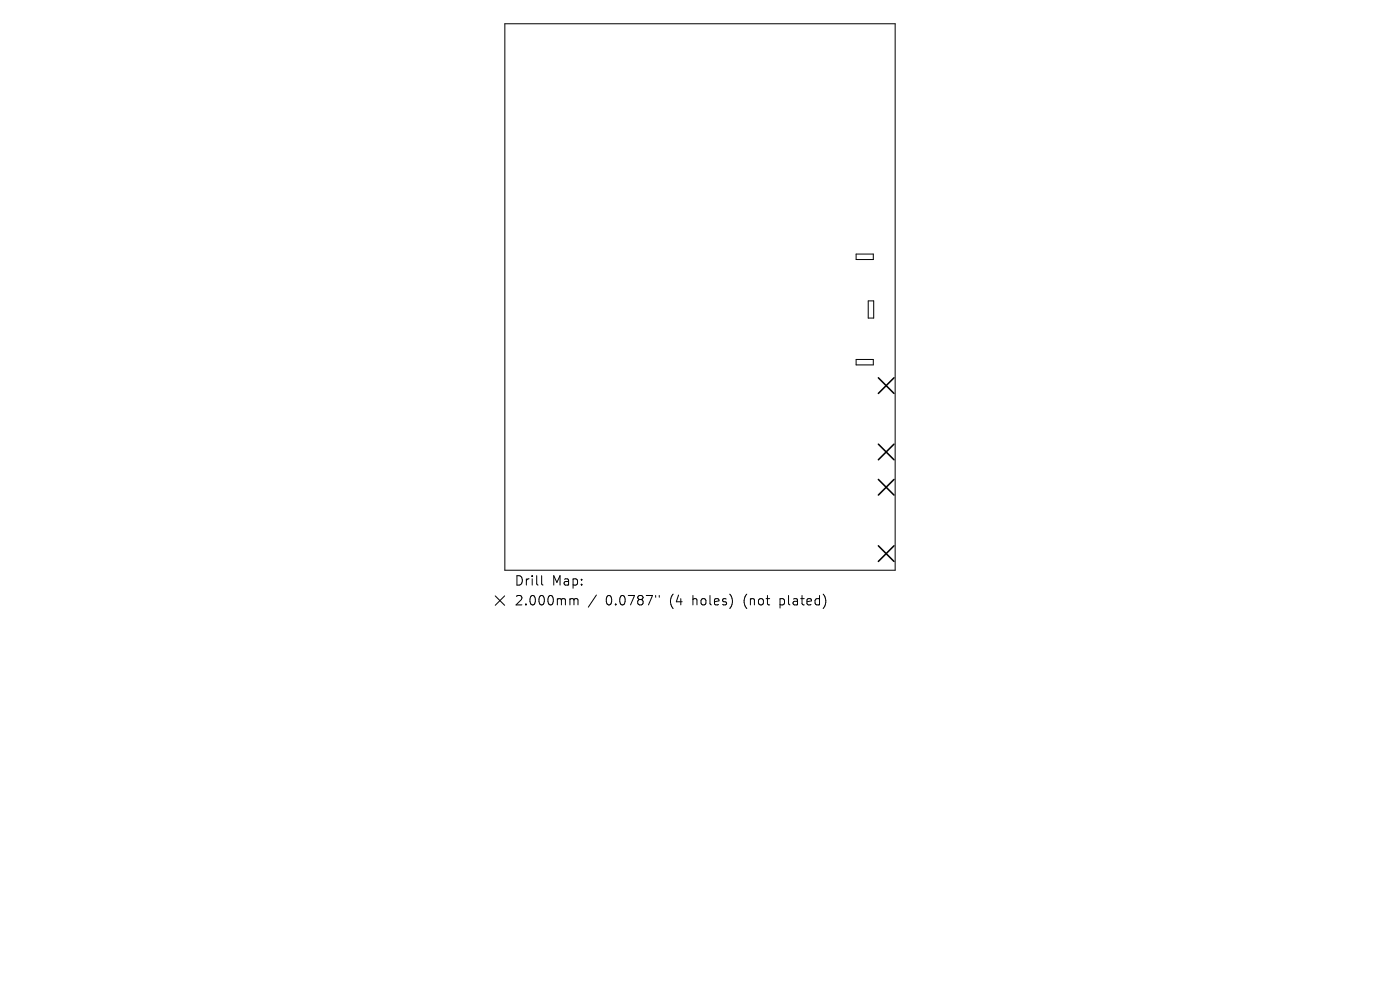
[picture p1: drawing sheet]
<svg xmlns="http://www.w3.org/2000/svg" width="297mm" height="210mm" viewBox="0 0 297 210" stroke-linecap="round" stroke-linejoin="round" font-family="sans-serif">
<defs><g id="words">
<g font-size="2.8">
<text x="109.1" y="124.5">Drill</text>
<text x="117.1" y="124.5">Map:</text>
<text x="109.1" y="128.7">2.000mm</text>
<text x="128.5" y="128.7">0.0787&quot;</text>
<text x="142.2" y="128.7">(4</text>
<text x="147.2" y="128.7">holes)</text>
<text x="158.2" y="128.7">(not</text>
<text x="166.1" y="128.7">plated)</text>
</g>
</g></defs>
<g fill="none" stroke="#000" stroke-width=".21">
<path d="M107.1 5h82.8v116h-82.8zM181.6 53.9h3.7v1.2h-3.7zM181.6 76.3h3.7v1.1h-3.7zM184.2 63.8h1.1v3.7h-1.1zM105.1 126.4l2 2M107.1 126.4l-2 2M114.9 122.1v1.7l.3 .3M121.2 127l.5 .1 .1 .2M121.8 127.3l.2-.3 .5 .1 .1 1.2M121.8 127.3v1M126.5 126.2l-1.7 2.6M139.1 126.3v.4"/>
<path d="M139.9 126.3v.4"/>
</g>
<path d="M186.3 80.1l3.4 3.4M186.3 94.2l3.4 3.3M189.7 80.1l-3.4 3.4M189.7 94.2l-3.4 3.3M186.3 101.7l3.4 3.3M186.3 115.8l3.4 3.3M189.7 101.7l-3.4 3.3M189.7 115.8l-3.4 3.3" fill="none" stroke="#000" stroke-width=".33"/>
<use href="#words"/>
</svg>
